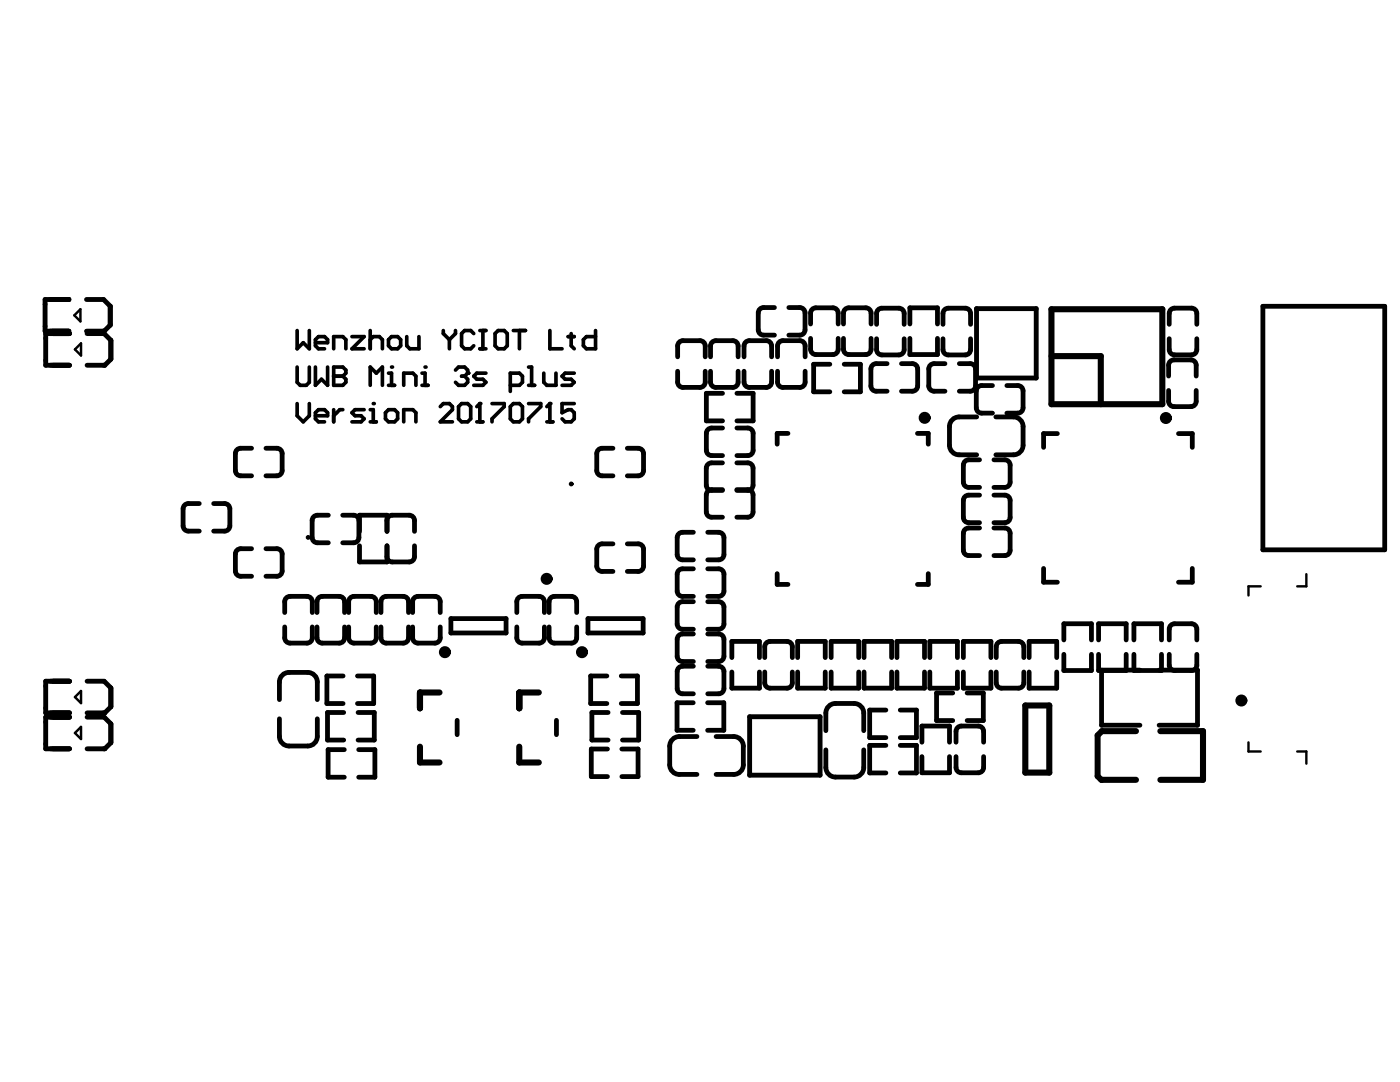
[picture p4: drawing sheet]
<svg xmlns="http://www.w3.org/2000/svg" width="279mm" height="216mm" viewBox="0 0 279 216" stroke-linecap="round" stroke-linejoin="round" font-family="sans-serif">
<path d="M13.7 59.8h-4.7v6.3h4.7M17.3 59.8h3.4l1.3 1.3v3.8l-1.2 1.2h-3.5M13.9 66.6h-4.8v6.3h4.8M17.4 66.6h3.4l1.3 1.3v3.8l-1.2 1.2h-3.5M194.9 61.6h11.9v13.8h-11.9zM13.9 135.9h-4.8v6.3h4.8M17.4 135.9h3.4l1.3 1.4v3.7l-1.2 1.2h-3.5M13.9 143.1h-4.8v6.3h4.8M17.4 143.1h3.4l1.3 1.3v3.8l-1.2 1.2h-3.5M149.6 143h14.1v11.7h-14.1z" fill="none" stroke="#000" stroke-width=".97"/>
<path d="M14.8 62.9l1.2-1.2v2.4zM15 69.7l1.2-1.2v2.4zM15 139.1l1.2-1.2v2.4zM15 146.3l1.2-1.3v2.5z" fill="none" stroke="#000" stroke-width=".49"/>
<g fill="none" stroke="#000" stroke-width=".96">
<path d="M135.2 74.1v2.1a1.05 1.05 0 0 0 1.1 1.1h3.4a1.05 1.05 0 0 0 1-1.1v-2.1M135.2 71.2v-2.2a1.05 1.05 0 0 1 1.1-1h3.4a1.05 1.05 0 0 1 1 1v2.2M141.8 74.1v2.1a1.05 1.05 0 0 0 1.1 1.1h3.4a1.05 1.05 0 0 0 1-1.1v-2.1M141.8 71.2v-2.2a1.05 1.05 0 0 1 1.1-1h3.4a1.05 1.05 0 0 1 1 1v2.2M144.2 78.5h-3.2v5.5h3.2M147.1 78.5h3.2v5.5h-3.2M148.5 74.1v2.1a1.05 1.05 0 0 0 1 1.1h3.4a1.05 1.05 0 0 0 1.1-1.1v-2.1M148.5 71.2v-2.2a1.05 1.05 0 0 1 1-1h3.4a1.05 1.05 0 0 1 1.1 1v2.2M152.4 61.4a1.05 1.05 0 0 0-1.1 1v3.4a1.05 1.05 0 0 0 1.1 1.1M152.4 66.9h2.2M152.4 61.4h2.2M155.2 74.1v2.1a1.05 1.05 0 0 0 1 1.1h3.4a1.05 1.05 0 0 0 1.1-1.1v-2.1"/>
<path d="M155.2 71.2v-2.2a1.05 1.05 0 0 1 1-1h3.4a1.05 1.05 0 0 1 1.1 1v2.2M157.4 61.4h2.2a1.05 1.05 0 0 1 1.1 1v3.4a1.05 1.05 0 0 1-1.1 1.1h-2.2M161.8 62.5v2.2M161.8 67.5v2.2M161.8 69.7a1.05 1.05 0 0 0 1 1h3.4a1.05 1.05 0 0 0 1.1-1M161.8 62.5a1.05 1.05 0 0 1 1-1.1h3.4a1.05 1.05 0 0 1 1.1 1.1M165.6 72.7h-3.2v5.5h3.2M167.3 62.5v2.2M167.3 67.5v2.2M168.3 62.5v2.2M168.3 67.5v2.2M168.3 69.7a1.05 1.05 0 0 0 1.1 1h3.4a1.05 1.05 0 0 0 1-1"/>
<path d="M168.3 62.5a1.05 1.05 0 0 1 1.1-1.1h3.4a1.05 1.05 0 0 1 1 1.1M168.5 72.7h3.2v5.5h-3.2M173.8 62.5v2.2M173.8 67.5v2.2M174.9 67.6v2.2a1.05 1.05 0 0 0 1.1 1h3.4a1.05 1.05 0 0 0 1-1v-2.2M174.9 64.7v-2.2a1.05 1.05 0 0 1 1.1-1h3.4a1.05 1.05 0 0 1 1 1v2.2M177 72.6h-2.1a1.05 1.05 0 0 0-1.1 1v3.4a1.05 1.05 0 0 0 1.1 1.1h2.1M179.9 72.6h2.2M179.9 78.1h2.2M181.6 67.5v3.2h5.5v-3.2M181.6 64.7v-3.3h5.5v3.3M182.1 72.6a1.05 1.05 0 0 1 1 1v3.4a1.05 1.05 0 0 1-1 1.1"/>
<path d="M186.4 72.6a1.05 1.05 0 0 0-1 1v3.4a1.05 1.05 0 0 0 1 1.1M186.4 72.6h2.2M186.4 78.1h2.2M188.2 67.6v2.2a1.05 1.05 0 0 0 1 1h3.4a1.05 1.05 0 0 0 1.1-1v-2.2M188.2 64.7v-2.2a1.05 1.05 0 0 1 1-1h3.4a1.05 1.05 0 0 1 1.1 1v2.2M191.5 72.6h2.1a1.05 1.05 0 0 1 1.1 1v3.4a1.05 1.05 0 0 1-1.1 1.1h-2.1M195.9 76.9a1.05 1.05 0 0 0-1.1 1.1v3.4a1.05 1.05 0 0 0 1.1 1M195.9 76.9h2.2M200.9 76.9h2.2a1.05 1.05 0 0 1 1.1 1.1v3.4a1.05 1.05 0 0 1-1.1 1h-2.2M233.2 77.9v2.2a1.05 1.05 0 0 0 1.1 1h3.4a1.05 1.05 0 0 0 1-1v-2.2M233.2 72.9a1.05 1.05 0 0 1 1.1-1.1h3.4a1.05 1.05 0 0 1 1 1.1M233.2 72.9v2.1"/>
<path d="M233.3 67.6v2.2a1.05 1.05 0 0 0 1.1 1h3.4a1.05 1.05 0 0 0 1-1v-2.2M233.3 62.5a1.05 1.05 0 0 1 1.1-1h3.4a1.05 1.05 0 0 1 1 1M233.3 62.6v2.1M238.7 72.9v2.1M238.8 62.6v2.1M252 61.1h24.4v48.6h-24.4zM50.2 89.4h-2.2a1.05 1.05 0 0 0-1 1.1v3.4a1.05 1.05 0 0 0 1 1h2.2M53.1 94.9h2.1M53.1 89.4h2.1M55.3 89.4a1.05 1.05 0 0 1 1 1.1v3.4a1.05 1.05 0 0 1-1 1M120.2 89.4a1.05 1.05 0 0 0-1.1 1.1v3.4a1.05 1.05 0 0 0 1.1 1M120.2 94.9h2.1"/>
<path d="M120.2 89.4h2.1M125.2 89.4h2.2a1.05 1.05 0 0 1 1 1.1v3.4a1.05 1.05 0 0 1-1 1h-2.2M142 97.7a1.05 1.05 0 0 0-1 1.1v3.4a1.05 1.05 0 0 0 1 1M142 92.4a1.05 1.05 0 0 0-1 1v3.4a1.05 1.05 0 0 0 1 1.1M142 97.7h2.2M142 92.4h2.2M142 97.9h2.2M144.2 85.4h-2.2a1.05 1.05 0 0 0-1 1.1v3.4a1.05 1.05 0 0 0 1 1h2.2M147.1 97.7h2.1a1.05 1.05 0 0 1 1.1 1.1v3.4a1.05 1.05 0 0 1-1.1 1h-2.1M147.1 92.4h2.1a1.05 1.05 0 0 1 1.1 1v3.4a1.05 1.05 0 0 1-1.1 1.1h-2.1M147.1 85.4h2.1a1.05 1.05 0 0 1 1.1 1.1v3.4a1.05 1.05 0 0 1-1.1 1h-2.1M157.3 86.5h-2.2v2.1"/>
<path d="M183.1 86.5h2.2v2.1M194.9 83.2h-3.5a1.91 1.91 0 0 0-1.9 1.9v3.7a1.91 1.91 0 0 0 1.9 2h3.5M195.5 98.8h-2.2a1.05 1.05 0 0 0-1 1v3.4a1.05 1.05 0 0 0 1 1.1h2.2M195.5 91.8h-2.2a1.05 1.05 0 0 0-1 1v3.4a1.05 1.05 0 0 0 1 1.1h2.2M195.9 82.4h2.2M198.4 98.8h2.1a1.05 1.05 0 0 1 1.1 1v3.4a1.05 1.05 0 0 1-1.1 1.1h-2.1M198.4 91.8h2.1a1.05 1.05 0 0 1 1.1 1v3.4a1.05 1.05 0 0 1-1.1 1.1h-2.1M198.7 83.2h3.6a1.91 1.91 0 0 1 1.9 1.9v3.7a1.91 1.91 0 0 1-1.9 2h-3.6M211 86.5h-2.7v2.8M235.2 86.5h2.7v2.8M37.6 100.5a1.05 1.05 0 0 0-1.1 1v3.4a1.05 1.05 0 0 0 1.1 1.1M37.6 106h2.2"/>
<path d="M37.6 100.5h2.2M42.6 100.5h2.2a1.05 1.05 0 0 1 1.1 1v3.4a1.05 1.05 0 0 1-1.1 1.1h-2.2M50.2 109.5h-2.2a1.05 1.05 0 0 0-1 1v3.4a1.05 1.05 0 0 0 1 1.1h2.2M53.1 115h2.1M53.1 109.5h2.1M55.3 109.5a1.05 1.05 0 0 1 1 1v3.4a1.05 1.05 0 0 1-1 1.1M65.5 102.8h-2.2a1.05 1.05 0 0 0-1 1.1v3.4a1.05 1.05 0 0 0 1 1h2.2M68.4 108.3h2.2M68.4 102.8h2.2M70.6 102.8a1.05 1.05 0 0 1 1 1.1v3.4a1.05 1.05 0 0 1-1 1M71.7 106v-3.2h5.6v3.2M71.7 108.9v3.2h5.6l-.1-3.2"/>
<path d="M77.2 103.9a1.05 1.05 0 0 1 1.1-1.1h3.4a1.05 1.05 0 0 1 1 1.1v2.1M82.7 108.9v2.2a1.05 1.05 0 0 1-1 1h-3.4a1.05 1.05 0 0 1-1.1-1M120.2 108.5a1.05 1.05 0 0 0-1.1 1.1v3.4a1.05 1.05 0 0 0 1.1 1M120.2 114h2.1M120.2 108.5h2.1M125.2 108.5h2.2a1.05 1.05 0 0 1 1 1.1v3.4a1.05 1.05 0 0 1-1 1h-2.2M138.4 113.5h-2.2a1.05 1.05 0 0 0-1.1 1.1v3.3a1.05 1.05 0 0 0 1.1 1.1h2.2M138.4 106.2h-2.2a1.05 1.05 0 0 0-1.1 1.1v3.4a1.05 1.05 0 0 0 1.1 1h2.2M141.2 119h2.2M141.2 113.5h2.2M141.2 111.7h2.2M141.2 106.2h2.2"/>
<path d="M142 103.2h2.2M143.4 113.5a1.05 1.05 0 0 1 1.1 1.1v3.3a1.05 1.05 0 0 1-1.1 1.1M143.4 106.2a1.05 1.05 0 0 1 1.1 1.1v3.4a1.05 1.05 0 0 1-1.1 1M155.1 114.5v2.1h2.2M185.3 114.5v2.1h-2.2M195.5 105.4h-2.2a1.05 1.05 0 0 0-1 1v3.4a1.05 1.05 0 0 0 1 1.1h2.2M198.4 105.4h2.1a1.05 1.05 0 0 1 1.1 1v3.4a1.05 1.05 0 0 1-1.1 1.1h-2.1M208.3 113.4v2.8h2.7M237.9 113.4v2.8h-2.7M55.8 139.6v-3.5a1.91 1.91 0 0 1 1.9-1.9h3.7a1.91 1.91 0 0 1 1.9 1.9v3.5M56.8 127.3a1.05 1.05 0 0 0 1.1 1h3.4a1.05 1.05 0 0 0 1-1M56.8 120.1a1.05 1.05 0 0 1 1.1-1.1h3.4a1.05 1.05 0 0 1 1 1.1"/>
<path d="M56.8 120.1v2.1M56.8 125.1v2.1M62.3 120.1v2.1M62.3 125.1v2.1M63.3 127.3a1.05 1.05 0 0 0 1 1h3.4a1.05 1.05 0 0 0 1.1-1M63.3 120.1a1.05 1.05 0 0 1 1-1.1h3.4a1.05 1.05 0 0 1 1.1 1.1M63.3 120.1v2.1M63.3 125.1v2.1M68.5 134.9h-3.3v5.5h3.3M68.8 120.1v2.1M68.8 125.1v2.1M69.6 127.3a1.05 1.05 0 0 0 1 1h3.4a1.05 1.05 0 0 0 1.1-1"/>
<path d="M69.6 120.1a1.05 1.05 0 0 1 1-1.1h3.4a1.05 1.05 0 0 1 1.1 1.1M69.6 120.1v2.1M69.6 125.1v2.1M71.3 134.9h3.3v5.5h-3.3M75.1 120.1v2.1M75.1 125.1v2.1M76 127.3a1.05 1.05 0 0 0 1.1 1h3.4a1.05 1.05 0 0 0 1-1M76 120.1a1.05 1.05 0 0 1 1.1-1.1h3.4a1.05 1.05 0 0 1 1 1.1M76 120.1v2.1M76 125.1v2.1M81.5 120.1v2.1M81.5 125.1v2.1"/>
<path d="M82.4 127.3a1.05 1.05 0 0 0 1 1h3.4a1.05 1.05 0 0 0 1.1-1M82.4 120.1a1.05 1.05 0 0 1 1-1.1h3.4a1.05 1.05 0 0 1 1.1 1.1M82.4 120.1v2.1M82.4 125.1v2.1M87.9 120.1v2.1M87.9 125.1v2.1M90 123.4h11v2.9h-11zM103.1 127.3a1.05 1.05 0 0 0 1.1 1h3.4a1.05 1.05 0 0 0 1-1M103.1 120.1a1.05 1.05 0 0 1 1.1-1.1h3.4a1.05 1.05 0 0 1 1 1.1M103.1 120.1v2.1M103.1 125.1v2.1M108.6 120.1v2.1"/>
<path d="M108.6 125.1v2.1M109.6 127.3a1.05 1.05 0 0 0 1 1h3.4a1.05 1.05 0 0 0 1.1-1M109.6 120.1a1.05 1.05 0 0 1 1-1.1h3.4a1.05 1.05 0 0 1 1.1 1.1M109.6 120.1v2.1M109.6 125.1v2.1M115.1 120.1v2.1M115.1 125.1v2.1M117.3 123.4h11.1v2.9h-11.1zM121.1 134.9h-3.2v5.5h3.2M124 134.9h3.2v5.5h-3.2M138.4 126.5h-2.2a1.05 1.05 0 0 0-1.1 1.1v3.3a1.05 1.05 0 0 0 1.1 1.1h2.2M138.4 132.9h-2.2a1.05 1.05 0 0 0-1.1 1.1v3.4a1.05 1.05 0 0 0 1.1 1h2.2"/>
<path d="M138.4 120.1h-2.2a1.05 1.05 0 0 0-1.1 1v3.4a1.05 1.05 0 0 0 1.1 1.1h2.2M141.2 132h2.2M141.2 138.4h2.2M141.2 132.9h2.2M141.2 126.5h2.2M141.2 125.6h2.2M141.2 120.1h2.2M143.4 126.5a1.05 1.05 0 0 1 1.1 1.1v3.3a1.05 1.05 0 0 1-1.1 1.1M143.4 132.9a1.05 1.05 0 0 1 1.1 1.1v3.4a1.05 1.05 0 0 1-1.1 1M143.4 120.1a1.05 1.05 0 0 1 1.1 1v3.4a1.05 1.05 0 0 1-1.1 1.1M146.1 131.2v-3.2h5.5v3.2M146.1 134.1v3.2h5.5v-3.2"/>
<path d="M152.6 134.1v2.2a1.05 1.05 0 0 0 1.1 1h3.4a1.05 1.05 0 0 0 1-1v-2.2M152.6 129a1.05 1.05 0 0 1 1.1-1h3.4a1.05 1.05 0 0 1 1 1M152.6 129.1v2.1M158.1 129.1v2.1M159.2 134.1v3.2h5.5v-3.2M159.2 131.2v-3.2h5.5v3.2M165.9 134.1v3.2h5.5v-3.2M165.9 131.2v-3.2h5.5v3.2M172.4 134.1v3.2h5.5v-3.2M172.4 131.2v-3.2h5.5v3.2M179 134.1v3.2h5.5v-3.2M179 131.2v-3.2h5.5v3.2"/>
<path d="M185.6 134.1v3.2h5.5v-3.2M185.6 131.2v-3.2h5.5v3.2M190.1 138.3h-3.2v5.5h3.2M192.3 134.1v3.2h5.5v-3.2M192.3 131.2v-3.2h5.5v3.2M193 138.3h3.2v5.5h-3.2M198.8 134.1v2.2a1.05 1.05 0 0 0 1.1 1h3.4a1.05 1.05 0 0 0 1-1v-2.2M198.8 129a1.05 1.05 0 0 1 1.1-1h3.4a1.05 1.05 0 0 1 1 1M198.8 129.1v2.1M204.3 129.1v2.1M205.4 134.1v3.2h5.5v-3.2M205.4 131.2v-3.2h5.5v3.2"/>
<path d="M212.3 127.7v-3.2h5.5v3.2M212.3 130.6v3.2h5.5v-3.2M219.2 130.6v3.2h5.6v-3.2M219.2 127.7v-3.2h5.6v3.2M226.3 130.6v3.2h5.5v-3.2M226.3 127.7v-3.2h5.5v3.2M227.5 133.7h-7.7v11h7.7M231.3 133.7h7.7v11h-7.7M233.3 130.6v2.1a1.05 1.05 0 0 0 1.1 1.1h3.4a1.05 1.05 0 0 0 1.1-1.1v-2.1M233.3 127.7v-2.2a1.05 1.05 0 0 1 1.1-1h3.4a1.05 1.05 0 0 1 1.1 1v2.2M55.8 143.4v3.5a1.91 1.91 0 0 0 1.9 2h3.7a1.91 1.91 0 0 0 1.9-2v-3.5M68.6 142.2h-3.2v5.5h3.2"/>
<path d="M68.7 149.6h-3.2v5.5h3.2M71.5 142.2h3.2v5.5h-3.2M71.6 149.6h3.2v5.5h-3.2M91.2 143.7v2.9M111.1 143.7v2.9M121.2 149.5h-3.2v5.5h3.2M121.4 142.2h-3.3v5.5h3.3M124.1 149.5h3.2v5.5h-3.2M124.2 142.2h3.3v5.5h-3.3M138.3 140.2h-3.2v5.5h3.2M139.1 147h-3.5a1.91 1.91 0 0 0-1.9 1.9v3.7a1.91 1.91 0 0 0 1.9 1.9h3.5M141.2 140.2h3.3v5.5h-3.3"/>
<path d="M142.9 147h3.5a1.91 1.91 0 0 1 1.9 1.9v3.7a1.91 1.91 0 0 1-1.9 1.9h-3.5M164.8 149.6v3.5a1.91 1.91 0 0 0 1.9 2h3.8a1.91 1.91 0 0 0 1.9-2v-3.5M164.8 145.8v-3.5a1.91 1.91 0 0 1 1.9-1.9h3.8a1.91 1.91 0 0 1 1.9 1.9v3.5M176.8 148.7h-3.2v5.5h3.2M176.8 141.7h-3.2v5.5h3.2M179.7 148.7h3.2v5.5h-3.2M179.7 141.7h3.2v5.5h-3.2M184 151v3.2h5.5v-3.2M184 148.1v-3.2h5.5v3.2M190.8 153.1a1.05 1.05 0 0 0 1 1.1h3.4a1.05 1.05 0 0 0 1.1-1.1M190.8 148.1v-2.2a1.05 1.05 0 0 1 1-1h3.4a1.05 1.05 0 0 1 1.1 1v2.2M190.8 151v2.1"/>
<path d="M196.3 151v2.1"/>
</g>
<g fill="none" stroke="#000" stroke-width="1.2">
<path d="M209.8 61.7h22.2v19h-22.2zM209.8 71.1h9.9v9.6M87.7 138.2h-3.9v3.1M107.5 138.2h-3.9v3.1M83.8 149v3.1h3.9M103.6 149v3.1h3.9M204.6 140.8h4.8v13.4h-4.8zM226.7 145.9h-6.8l-.8 .8v8.2l.7 .7h6.9M231.6 145.9h8.5v9.7h-8.5"/>
<circle cx="184.5" cy="83.4" r=".6"/>
<circle cx="232.7" cy="83.4" r=".6"/>
<circle cx="109.1" cy="115.5" r=".6"/>
<circle cx="88.8" cy="130.1" r=".6"/>
<circle cx="116.1" cy="130.1" r=".6"/>
<circle cx="247.7" cy="139.8" r=".6"/>
</g>
<g fill="none" stroke="#000" stroke-width=".48">
<path d="M251.6 117h-2.4v1.8M260.7 114.6v2.4h-1.8M249.2 148.1v1.9h2.4M258.9 150h1.8v2.4"/>
<circle cx="114" cy="96.6" r=".24"/>
<circle cx="61.5" cy="107.2" r=".24"/>
</g>
<g fill="none" stroke="#000" stroke-width=".73">
<path d="M59.3 66v3.6l1.2-1.2 1.2 1.2v-3.6M59.3 73.2v3.1l.6 .6h1.2l.6-.6v-3.1M62.9 68.4h2.5v-.6l-.6-.6h-1.2l-.7 .6v1.2l.7 .6h1.2M62.9 73.2v3.7l1.3-1.2 1.2 1.2v-3.7M66.6 73.2h1.8l.6 .7v.6l-.6 .6 .6 .6v.6l-.6 .6h-1.8zM66.6 69.6v-2.4h1.8l.6 .6v1.8M66.6 75.1h1.8M70.2 67.2h2.5l-2.5 2.4h2.5M73.9 66v3.6M73.9 76.9v-3.7l1.2 1.3 1.2-1.3v3.7M73.9 67.8l.6-.6h1.2l.6 .6v1.8M77.5 76.9h1.2"/>
<path d="M77.5 74.5h.6v2.4M78.1 67.2h1.3l.6 .6v1.2l-.6 .6h-1.3l-.6-.6v-1.2zM80.6 76.9v-2.4h1.8l.6 .6v1.8M81.2 67.2v1.8l.6 .6h1.8v-2.4M84.2 76.9h1.2M84.2 74.5h.6v2.4M88.5 66v.6l1.2 1.2M89.7 67.8v1.8M90.9 73.9l.6-.7h1.2l.6 .7v.6l-.6 .6M90.9 66v.6l-1.2 1.2M92.1 75.1h.6M92.7 75.1l.6 .6v.6l-.6 .6h-1.2l-.6-.6"/>
<path d="M94.5 66.6l-.6-.6h-1.2l-.6 .6v2.4l.6 .6h1.2l.6-.6M95.8 69.6h1.2M95.8 66h1.2M96.4 66v3.6M97 74.5h-1.8l-.7 .6 .7 .6h1.2l.6 .6-.6 .6h-1.9M98.8 66.6l.6-.6h1.2l.6 .6v2.4l-.6 .6h-1.2l-.6-.6zM101.8 76.9h1.9l.6-.6v-1.2l-.6-.6h-1.9v3.6M102.4 66h2.5M103.7 66v3.6M105.5 76.9h1.2M105.5 73.2h.6v3.7M108.5 74.5v1.8l.6 .6h1.9v-2.4"/>
<path d="M109.7 66v3.6h2.5M113.4 67.2h1.2M114 66.6v2.4l.6 .6M114.6 74.5h-1.8l-.6 .6 .6 .6h1.2l.6 .6-.6 .6h-1.8M118.9 66v3.6h-1.9l-.6-.6v-1.2l.6-.6h1.9M59.3 80.5v2.5l1.2 1.2 1.2-1.2v-2.5M62.9 83h2.5v-.6l-.6-.7h-1.2l-.7 .7v1.2l.7 .6h1.2M66.6 81.7v2.5M68.4 81.7h-.6l-1.2 1.3M72.7 81.7h-1.9l-.6 .7 .6 .6h1.3l.6 .6-.6 .6h-1.9M73.9 84.2h1.2M73.9 81.7h.6v2.5"/>
<path d="M76.9 82.4l.6-.7h1.2l.7 .7v1.2l-.7 .6h-1.2l-.6-.6zM80.6 84.2v-2.5h1.8l.6 .7v1.8M87.9 81.1l.6-.6h1.2l.6 .6v.6l-2.4 2.5h2.4M91.5 81.1l.6-.6h1.2l.6 .6v2.5l-.6 .6h-1.2l-.6-.6zM95.2 84.2h1.2M95.2 81.1l.6-.6v3.7M98.2 80.5h2.4v.6l-2.4 2.5v.6M101.8 81.1l.6-.6h1.3l.6 .6v2.5l-.6 .6h-1.3l-.6-.6zM105.5 80.5h2.4v.6l-2.4 2.5v.6M109.1 81.1l.6-.6v3.7M109.1 84.2h1.2M114.6 80.5h-2.4v1.9l1.2-.7h.6l.6 .7v1.2l-.6 .6h-1.2l-.6-.6"/>
</g>
<g fill="#000">
<circle cx="66.6" cy="75.1" r=".36"/>
<circle cx="78.1" cy="73.2" r=".36"/>
<circle cx="84.8" cy="73.2" r=".36"/>
<circle cx="93.3" cy="74.5" r=".36"/>
<circle cx="74.5" cy="80.5" r=".36"/>
<circle cx="95.8" cy="80.5" r=".36"/>
<circle cx="109.7" cy="80.5" r=".36"/>
</g>
</svg>
